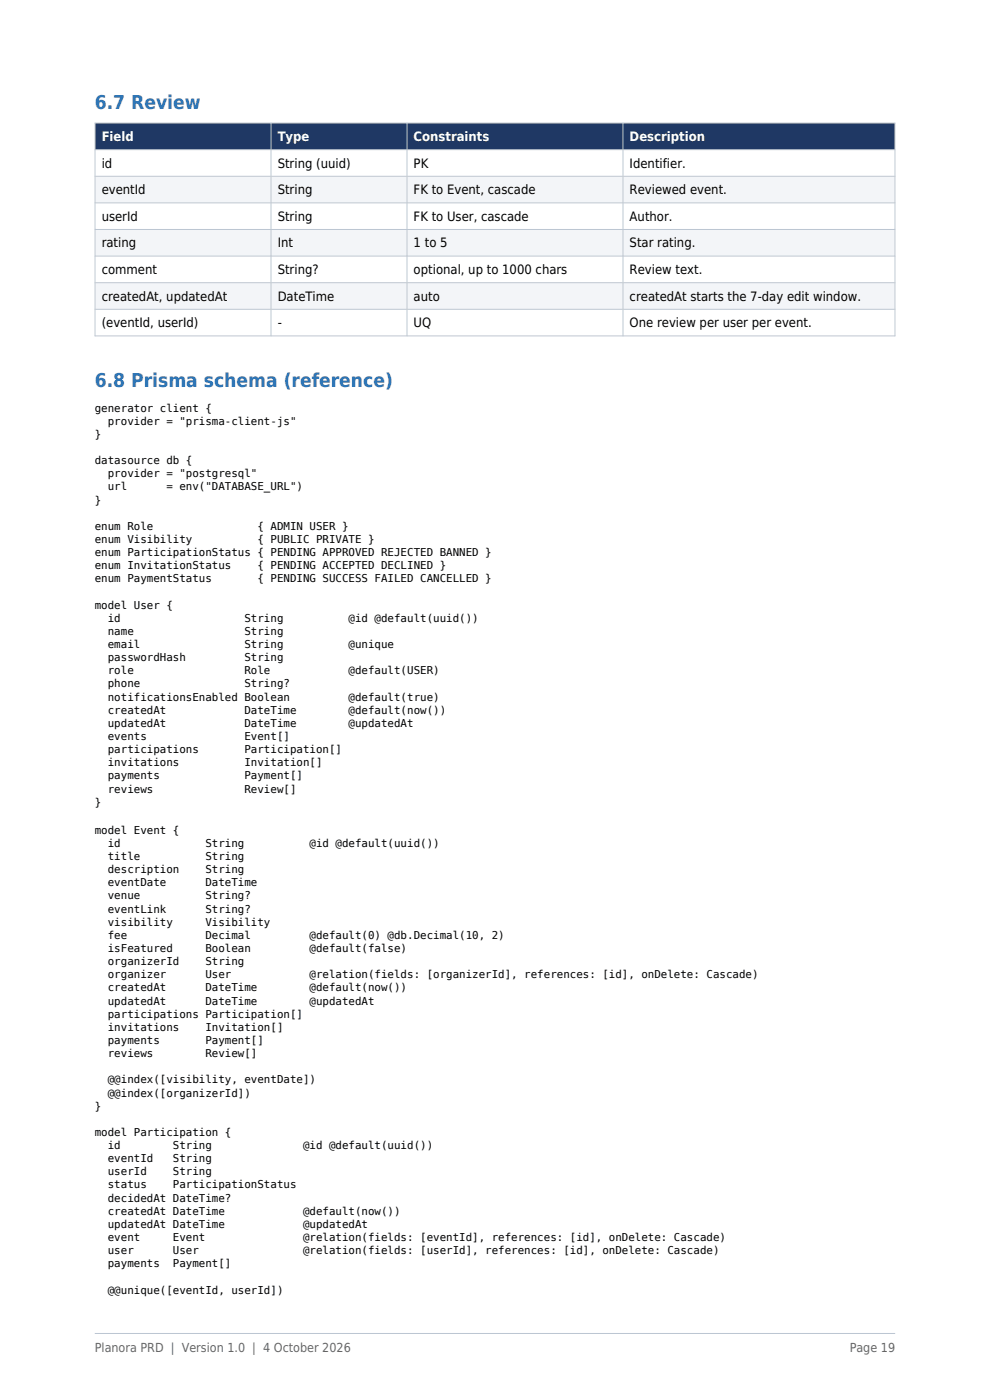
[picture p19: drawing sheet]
<svg xmlns="http://www.w3.org/2000/svg" width="210mm" height="297mm" viewBox="0 0 210 297" stroke-linecap="round" stroke-linejoin="round" font-family="sans-serif">
<defs><g id="words">
<g font-size="4.1" fill="#2e75b6">
<text x="20.1" y="23.1">6.7 Review</text>
<text x="20.1" y="82">6.8 Prisma schema (reference)</text>
</g>
<g font-size="2.8" fill="#fff">
<text x="21.6" y="29.9">Field</text>
<text x="58.9" y="29.9">Type</text>
<text x="87.7" y="29.9">Constraints</text>
<text x="133.6" y="29.9">Description</text>
</g>
<g font-size="2.8">
<text x="21.6" y="35.6">id</text>
<text x="58.9" y="35.6">String (uuid)</text>
<text x="87.7" y="35.6">PK</text>
<text x="133.6" y="35.6">Identifier.</text>
<text x="21.6" y="41.2">eventId</text>
<text x="58.9" y="41.2">String</text>
<text x="87.7" y="41.2">FK to Event, cascade</text>
<text x="133.6" y="41.2">Reviewed event.</text>
<text x="21.6" y="46.8">userId</text>
<text x="58.9" y="46.8">String</text>
<text x="87.7" y="46.8">FK to User, cascade</text>
<text x="133.6" y="46.8">Author.</text>
<text x="21.6" y="52.5">rating</text>
<text x="58.9" y="52.5">Int</text>
<text x="87.7" y="52.5">1 to 5</text>
<text x="133.6" y="52.5">Star rating.</text>
<text x="21.6" y="58.1">comment</text>
<text x="58.9" y="58.1">String?</text>
<text x="87.7" y="58.1">optional, up to 1000 chars</text>
<text x="133.6" y="58.1">Review text.</text>
<text x="21.6" y="63.8">createdAt, updatedAt</text>
<text x="58.9" y="63.8">DateTime</text>
<text x="87.7" y="63.8">auto</text>
<text x="133.6" y="63.8">createdAt starts the 7-day edit window.</text>
<text x="21.6" y="69.4">(eventId, userId)</text>
<text x="58.9" y="69.4">-</text>
<text x="87.7" y="69.4">UQ</text>
<text x="133.6" y="69.4">One review per user per event.</text>
</g>
<g font-size="2.6" fill="#666">
<text x="20.1" y="286.8">Planora PRD | Version 1.0 | 4 October 2026</text>
<text x="180.2" y="286.8">Page 19</text>
</g>
<g font-size="2.3">
<text x="20.1" y="87.3">generator client {</text>
<text x="20.1" y="92.9">}</text>
<text x="22.9" y="90.1">provider = &quot;prisma-client-js&quot;</text>
<text x="20.1" y="98.5">datasource db {</text>
<text x="22.9" y="101.2">provider = &quot;postgresql&quot;</text>
<text x="20.1" y="106.8">}</text>
<text x="22.9" y="104">url</text>
<text x="35.3" y="104">= env(&quot;DATABASE_URL&quot;)</text>
<text x="20.1" y="112.4">enum Role</text>
<text x="54.6" y="112.4">{ ADMIN USER }</text>
<text x="20.1" y="115.2">enum Visibility</text>
<text x="20.1" y="118">enum ParticipationStatus { PENDING APPROVED REJECTED BANNED }</text>
<text x="54.6" y="115.2">{ PUBLIC PRIVATE }</text>
<text x="20.1" y="120.8">enum InvitationStatus</text>
<text x="20.1" y="123.5">enum PaymentStatus</text>
<text x="54.6" y="120.8">{ PENDING ACCEPTED DECLINED }</text>
<text x="54.6" y="123.5">{ PENDING SUCCESS FAILED CANCELLED }</text>
<text x="20.1" y="129.1">model User {</text>
<text x="22.9" y="131.9">id</text>
<text x="51.9" y="131.9">String</text>
<text x="73.9" y="131.9">@id @default(uuid())</text>
<text x="22.9" y="134.7">name</text>
<text x="22.9" y="137.5">email</text>
<text x="51.9" y="134.7">String</text>
<text x="51.9" y="137.5">String</text>
<text x="73.9" y="137.5">@unique</text>
<text x="22.9" y="140.3">passwordHash</text>
<text x="22.9" y="143.1">role</text>
<text x="51.9" y="140.3">String</text>
<text x="51.9" y="143.1">Role</text>
<text x="73.9" y="143.1">@default(USER)</text>
<text x="22.9" y="145.8">phone</text>
<text x="22.9" y="148.6">notificationsEnabled Boolean</text>
<text x="51.9" y="145.8">String?</text>
<text x="73.9" y="148.6">@default(true)</text>
<text x="22.9" y="151.4">createdAt</text>
<text x="22.9" y="154.2">updatedAt</text>
<text x="51.9" y="151.4">DateTime</text>
<text x="51.9" y="154.2">DateTime</text>
<text x="73.9" y="151.4">@default(now())</text>
<text x="73.9" y="154.2">@updatedAt</text>
<text x="22.9" y="157">events</text>
<text x="22.9" y="159.8">participations</text>
<text x="51.9" y="157">Event[]</text>
<text x="51.9" y="159.8">Participation[]</text>
<text x="22.9" y="162.6">invitations</text>
<text x="22.9" y="165.3">payments</text>
<text x="51.9" y="162.6">Invitation[]</text>
<text x="51.9" y="165.3">Payment[]</text>
<text x="20.1" y="170.9">}</text>
<text x="22.9" y="168.1">reviews</text>
<text x="51.9" y="168.1">Review[]</text>
<text x="20.1" y="176.9">model Event {</text>
<text x="22.9" y="179.7">id</text>
<text x="43.6" y="179.7">String</text>
<text x="65.7" y="179.7">@id @default(uuid())</text>
<text x="22.9" y="182.5">title</text>
<text x="22.9" y="185.2">description</text>
<text x="43.6" y="182.5">String</text>
<text x="43.6" y="185.2">String</text>
<text x="22.9" y="188">eventDate</text>
<text x="22.9" y="190.8">venue</text>
<text x="43.6" y="188">DateTime</text>
<text x="43.6" y="190.8">String?</text>
<text x="22.9" y="193.6">eventLink</text>
<text x="22.9" y="196.4">visibility</text>
<text x="43.6" y="193.6">String?</text>
<text x="43.6" y="196.4">Visibility</text>
<text x="22.9" y="199.2">fee</text>
<text x="22.9" y="202">isFeatured</text>
<text x="43.6" y="199.2">Decimal</text>
<text x="43.6" y="202">Boolean</text>
<text x="65.7" y="199.2">@default(0) @db.Decimal(10, 2)</text>
<text x="65.7" y="202">@default(false)</text>
<text x="22.9" y="204.8">organizerId</text>
<text x="22.9" y="207.5">organizer</text>
<text x="43.6" y="204.8">String</text>
<text x="43.6" y="207.5">User</text>
<text x="65.7" y="207.5">@relation(fields: [organizerId], references: [id], onDelete: Cascade)</text>
<text x="22.9" y="210.3">createdAt</text>
<text x="22.9" y="213.1">updatedAt</text>
<text x="22.9" y="215.9">participations Participation[]</text>
<text x="43.6" y="210.3">DateTime</text>
<text x="43.6" y="213.1">DateTime</text>
<text x="65.7" y="210.3">@default(now())</text>
<text x="65.7" y="213.1">@updatedAt</text>
<text x="22.9" y="218.7">invitations</text>
<text x="22.9" y="221.5">payments</text>
<text x="43.6" y="218.7">Invitation[]</text>
<text x="43.6" y="221.5">Payment[]</text>
<text x="22.9" y="224.3">reviews</text>
<text x="43.6" y="224.3">Review[]</text>
<text x="22.9" y="229.8">@@index([visibility, eventDate])</text>
<text x="22.9" y="232.6">@@index([organizerId])</text>
<text x="20.1" y="235.4">}</text>
<text x="20.1" y="241">model Participation {</text>
<text x="22.9" y="243.8">id</text>
<text x="36.7" y="243.8">String</text>
<text x="64.3" y="243.8">@id @default(uuid())</text>
<text x="22.9" y="246.6">eventId</text>
<text x="22.9" y="249.3">userId</text>
<text x="36.7" y="246.6">String</text>
<text x="36.7" y="249.3">String</text>
<text x="22.9" y="252.1">status</text>
<text x="22.9" y="254.9">decidedAt DateTime?</text>
<text x="22.9" y="257.7">createdAt DateTime</text>
<text x="36.7" y="252.1">ParticipationStatus</text>
<text x="64.3" y="257.7">@default(now())</text>
<text x="22.9" y="260.5">updatedAt DateTime</text>
<text x="22.9" y="263.3">event</text>
<text x="36.7" y="263.3">Event</text>
<text x="64.3" y="260.5">@updatedAt</text>
<text x="64.3" y="263.3">@relation(fields: [eventId], references: [id], onDelete: Cascade)</text>
<text x="22.9" y="266.1">user</text>
<text x="22.9" y="268.9">payments</text>
<text x="36.7" y="266.1">User</text>
<text x="36.7" y="268.9">Payment[]</text>
<text x="64.3" y="266.1">@relation(fields: [userId], references: [id], onDelete: Cascade)</text>
<text x="22.9" y="274.4">@@unique([eventId, userId])</text>
</g>
</g></defs>
<path d="M20.1 282.9h169.8" fill="none" stroke="#bfc7d1" stroke-width=".21"/>
<path d="M20.2 26.1h169.6v5.6h-169.6z" fill-rule="evenodd" fill="#1f3864"/>
<g fill="#f3f5f8">
<path d="M20.2 37.4h169.6v5.6h-169.6z" fill-rule="evenodd"/>
<path d="M20.2 48.7h169.6v5.6h-169.6z" fill-rule="evenodd"/>
<path d="M20.2 60h169.6v5.6h-169.6z" fill-rule="evenodd"/>
</g>
<path d="M20.2 26.1h169.6v45.2h-169.6zM20.2 31.7h169.6M20.2 37.4h169.6M57.5 26.1v45.2M86.3 26.1v45.2M132.1 26.1v45.2M20.2 43h169.6M20.2 48.7h169.6M20.2 54.3h169.6M20.2 60h169.6M20.2 65.6h169.6" fill="none" stroke="#bfc7d1" stroke-width=".21"/>
<use href="#words"/>
</svg>
